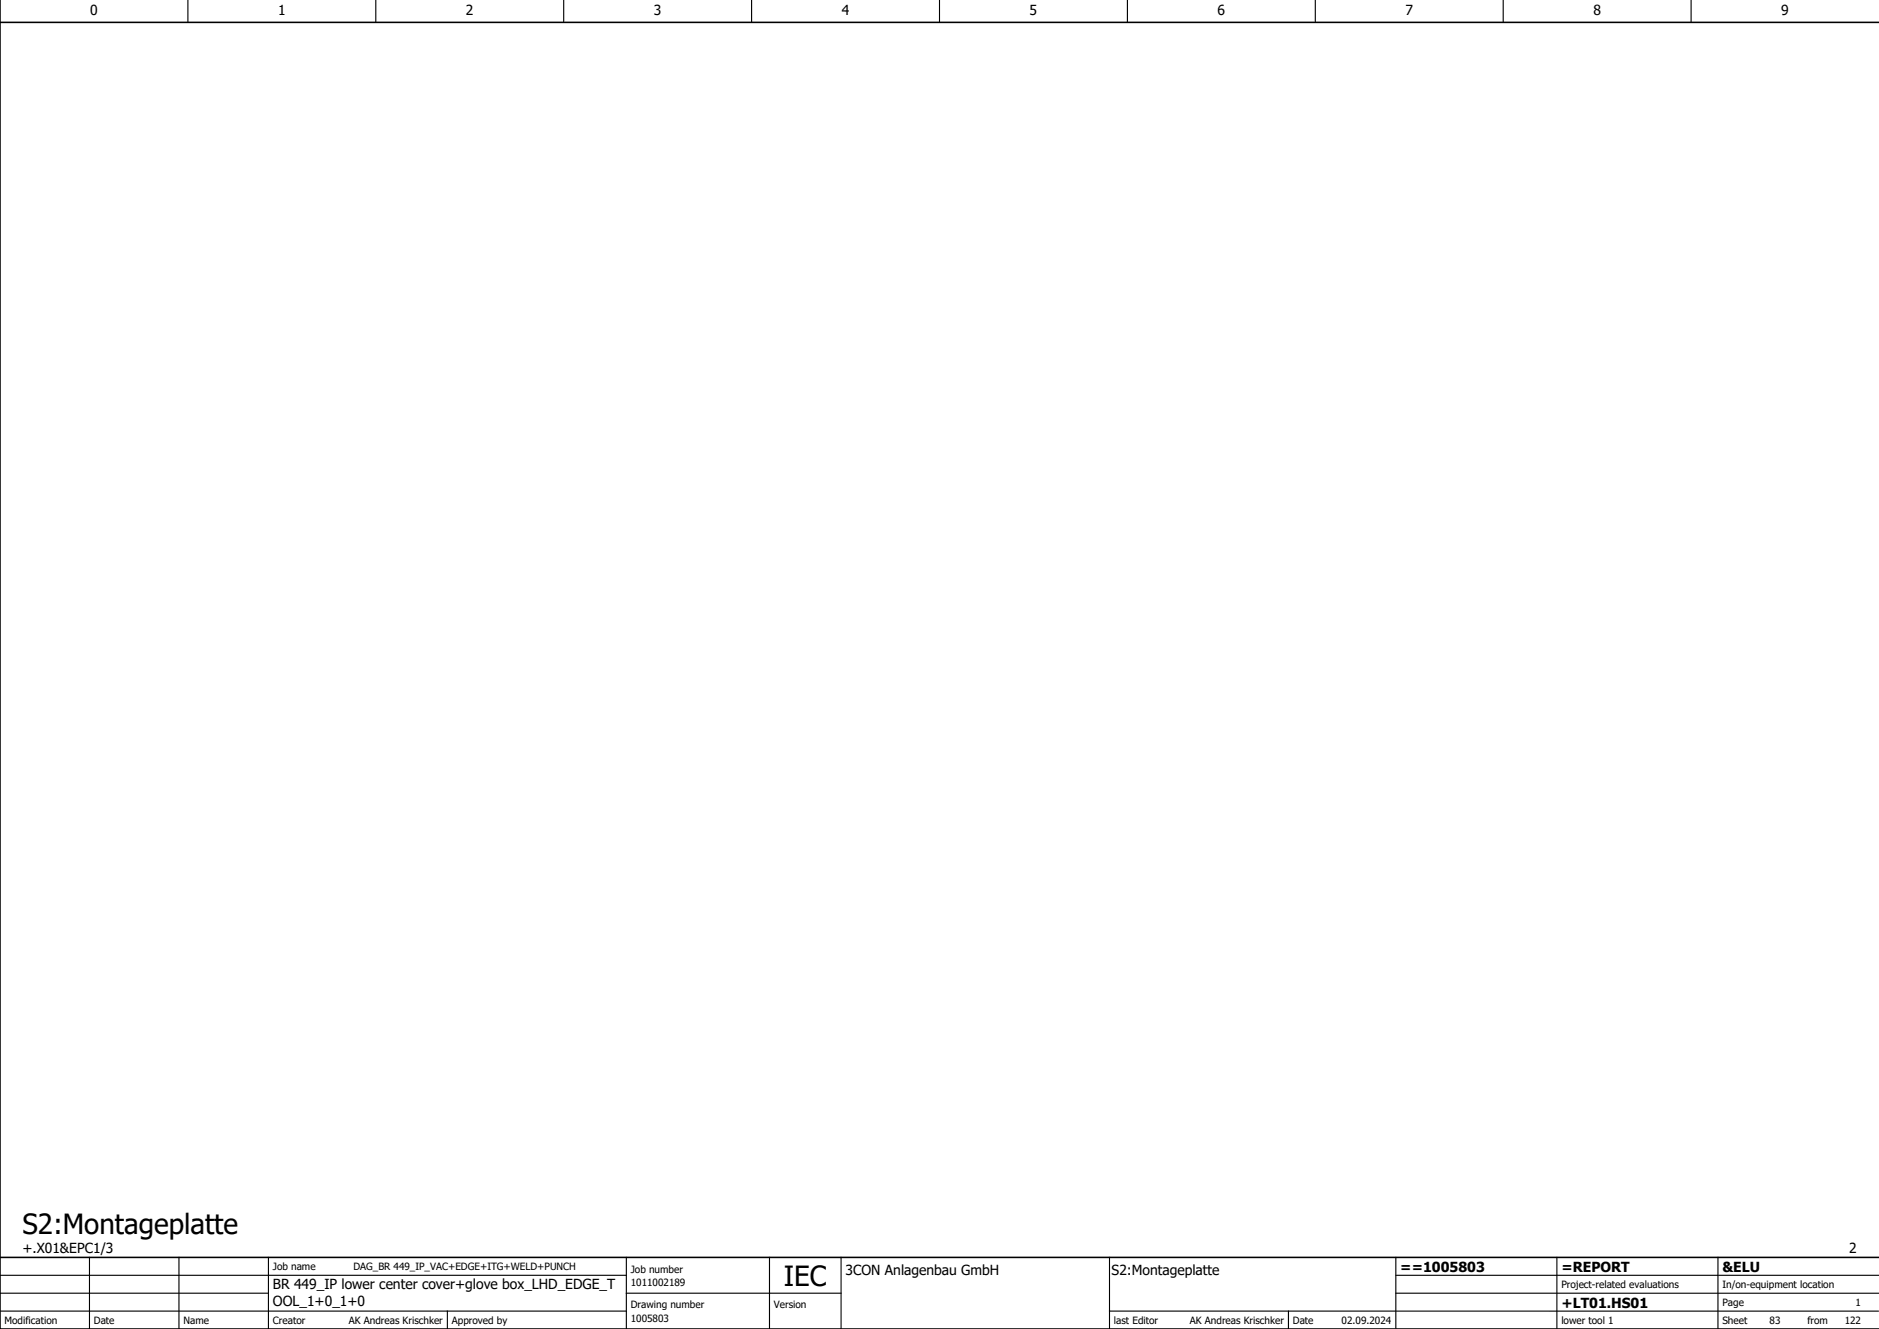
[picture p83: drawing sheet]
<svg xmlns="http://www.w3.org/2000/svg" width="420mm" height="297mm" viewBox="0 0 420 297" stroke-linecap="round" stroke-linejoin="round" font-family="sans-serif">
<defs><g id="words">
<g font-size="6.2">
<text x="5" y="275.7">S2:Montageplatte</text>
<text x="175.2" y="287.5">IEC</text>
</g>
<g font-size="3.1">
<text x="20.2" y="3.4">0</text>
<text x="62.2" y="3.4">1</text>
<text x="104.2" y="3.4">2</text>
<text x="146.2" y="3.4">3</text>
<text x="188.2" y="3.4">4</text>
<text x="230.2" y="3.4">5</text>
<text x="272.2" y="3.4">6</text>
<text x="314.2" y="3.4">7</text>
<text x="356.2" y="3.4">8</text>
<text x="398.2" y="3.4">9</text>
<text x="5" y="280">+.X01&amp;EPC1/3</text>
<text x="413.3" y="280">2</text>
<text x="189" y="285">3CON Anlagenbau GmbH</text>
<text x="248.5" y="284.9">S2:Montageplatte</text>
<text x="313" y="284.2">==1005803</text>
<text x="349" y="284.2">=REPORT</text>
<text x="385" y="284.2">&amp;ELU</text>
<text x="61" y="288">BR 449_IP lower center cover+glove box_LHD_EDGE_T</text>
<text x="61" y="291.8">OOL_1+0_1+0</text>
<text x="349" y="292.2">+LT01.HS01</text>
</g>
<g font-size="2.2">
<text x="61" y="283.9">Job name</text>
<text x="79" y="283.9">DAG_BR 449_IP_VAC+EDGE+ITG+WELD+PUNCH</text>
<text x="141" y="287.4">1011002189</text>
<text x="141" y="284.4">Job number</text>
<text x="349" y="287.9">Project-related evaluations</text>
<text x="385" y="287.9">In/on-equipment location</text>
<text x="141" y="292.4">Drawing number</text>
<text x="173" y="292.4">Version</text>
<text x="385" y="291.9">Page</text>
<text x="414.8" y="291.9">1</text>
<text x="1" y="295.9">Modification</text>
<text x="21" y="295.9">Date</text>
<text x="41" y="295.9">Name</text>
<text x="61" y="295.9">Creator</text>
<text x="78" y="295.9">AK Andreas Krischker</text>
<text x="101" y="295.9">Approved by</text>
<text x="141" y="295.4">1005803</text>
<text x="249" y="295.9">last Editor</text>
<text x="266" y="295.9">AK Andreas Krischker</text>
<text x="289" y="295.9">Date</text>
<text x="299.9" y="295.9">02.09.2024</text>
<text x="349" y="295.9">lower tool 1</text>
<text x="385" y="295.9">Sheet</text>
<text x="395.6" y="295.9">83</text>
<text x="404" y="295.9">from</text>
<text x="412.3" y="295.9">122</text>
</g>
</g></defs>
<g fill="none" stroke="#000" stroke-width=".25">
<path d="M42 0v5M84 0v5M126 0v5M168 0v5M210 0v5M252 0v5M294 0v5M336 0v5M378 0v5M0 293h140M0 289h60M0 285h140"/>
<path d="M20 281v16M40 281v16M60 281v16M100 293v3.9M140 289h48M140 281v16M172 281v16M188 281v16M248 293h171.9M248 281v16M288 293v3.9M312 289h107.9"/>
<path d="M312 281v16M348 281v16M384 281v16M420 285h-108"/>
</g>
<path d="M0 0v297h420M0 5h420M0 281h420" fill="none" stroke="#000" stroke-width=".35"/>
<use href="#words"/>
</svg>
